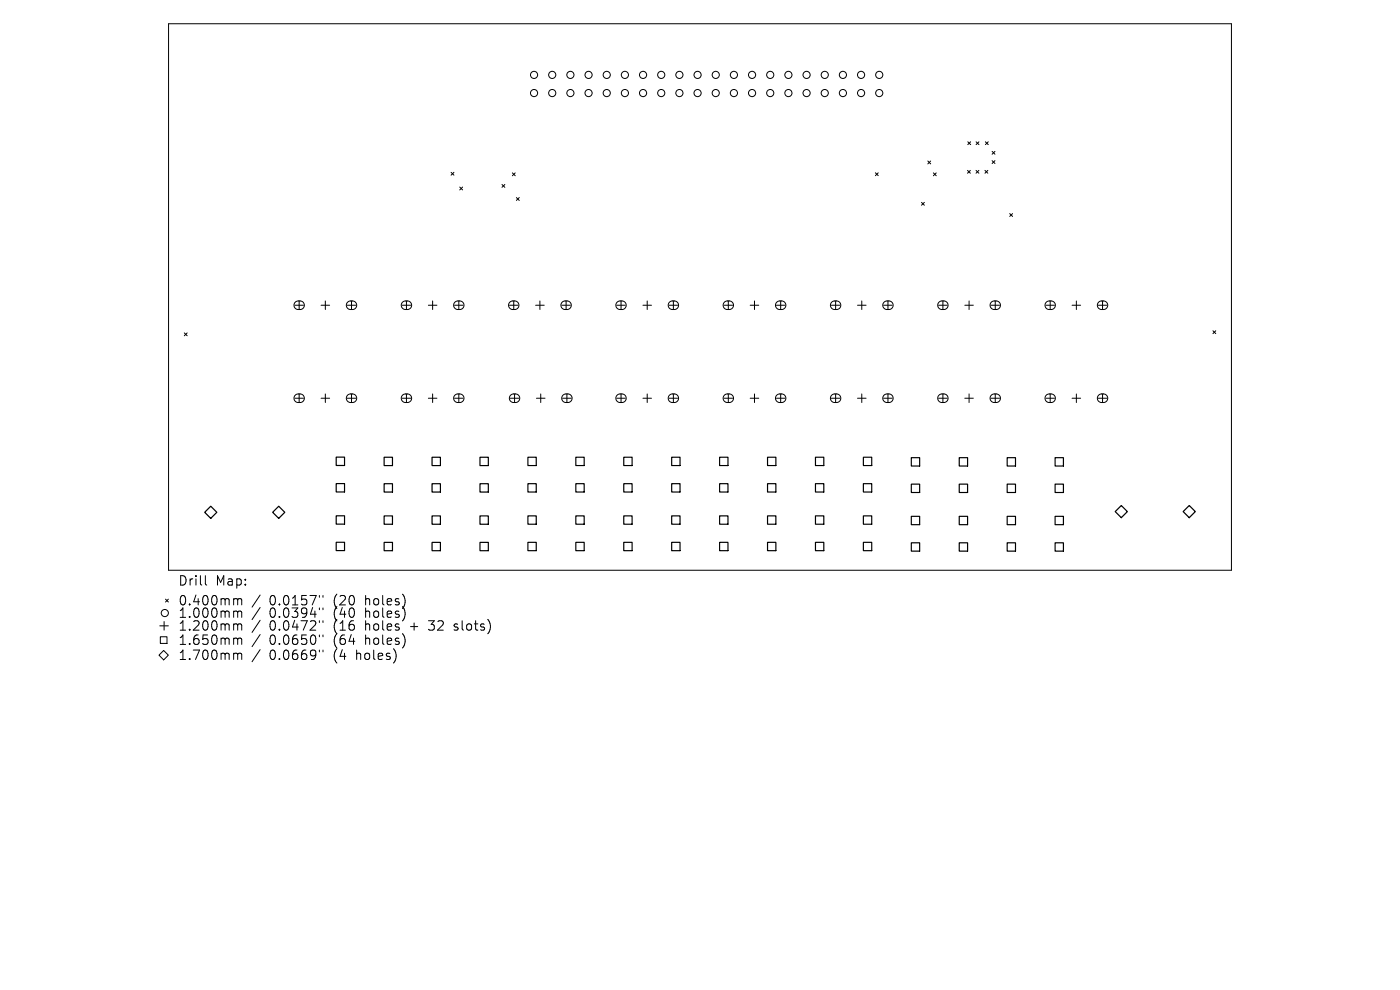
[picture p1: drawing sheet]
<svg xmlns="http://www.w3.org/2000/svg" width="297mm" height="210mm" viewBox="0 0 297 210" stroke-linecap="round" stroke-linejoin="round" font-family="sans-serif">
<defs><g id="words">
<g font-size="2.8">
<text x="37.7" y="124.5">Drill</text>
<text x="45.7" y="124.5">Map:</text>
<text x="37.7" y="128.7">0.400mm</text>
<text x="37.7" y="131.3">1.000mm</text>
<text x="57.2" y="128.7">0.0157&quot;</text>
<text x="57.2" y="131.3">0.0394&quot;</text>
<text x="70.9" y="128.7">(20</text>
<text x="70.9" y="131.3">(40</text>
<text x="77.8" y="128.7">holes)</text>
<text x="77.8" y="131.3">holes)</text>
<text x="37.7" y="134.1">1.200mm</text>
<text x="37.7" y="137.1">1.650mm</text>
<text x="57.2" y="134.1">0.0472&quot;</text>
<text x="57.2" y="137.1">0.0650&quot;</text>
<text x="70.9" y="134.1">(16</text>
<text x="70.9" y="137.1">(64</text>
<text x="77.8" y="134.1">holes</text>
<text x="77.8" y="137.1">holes)</text>
<text x="87.5" y="134.1">+</text>
<text x="91.7" y="134.1">32</text>
<text x="97.2" y="134.1">slots)</text>
<text x="37.7" y="140.3">1.700mm</text>
<text x="57.2" y="140.3">0.0669&quot;</text>
<text x="70.9" y="140.3">(4</text>
<text x="75.9" y="140.3">holes)</text>
</g>
</g></defs>
<g fill="none" stroke="#000" stroke-width=".21">
<path d="M35.8 5h225.4v116h-225.4zM95.7 36.6l.6 .6M96.3 36.6l-.6 .6M97.5 39.7l.6 .6M98.1 39.7l-.6 .6M106.5 39.1l.6 .6M107.1 39.1l-.6 .6M108.7 36.7l.6 .6M109.3 36.7l-.6 .6M185.7 36.7l.6 .6M186.3 36.7l-.6 .6M196.8 34.2l.6 .6"/>
<path d="M197.4 34.2l-.6 .6M198 36.7l.6 .6M198.6 36.7l-.6 .6M205.3 36.1l.6 .7M205.3 30.1l.6 .6M205.9 36.1l-.6 .7M205.9 30.1l-.6 .6M207.1 36.1l.6 .7M207.1 30.1l.6 .6M207.7 36.1l-.6 .7M207.7 30.1l-.6 .6M209 36.1l.6 .7"/>
<path d="M209 30.1l.7 .6M209.6 36.1l-.6 .7M209.7 30.1l-.7 .6M210.5 32.1l.6 .6M210.5 34.1l.6 .6M211.1 32.1l-.6 .6M211.1 34.1l-.6 .6M109.5 41.9l.7 .6M110.2 41.9l-.7 .6M195.5 42.9l.6 .6M196.1 42.9l-.6 .6M214.2 45.3l.6 .6"/>
<path d="M214.8 45.3l-.6 .6M39.1 70.6l.6 .6M39.7 70.6l-.6 .6M62.6 64.8h1.8M62.6 64.1l.4-.2 .7-.1a.91 .91 0 0 1 .9 1 .91 .91 0 0 1-.9 .9h-.4a.91 .91 0 0 1-.9-.6 .91 .91 0 0 1 .2-1zM63.5 63.8v1.9M68.1 64.8h1.8M69 63.8v1.9M73.7 64.8h1.8M73.7 64.1l.4-.2 .7-.1a.91 .91 0 0 1 .9 1 .91 .91 0 0 1-.9 .9h-.4a.91 .91 0 0 1-.9-.6 .91 .91 0 0 1 .2-1zM74.6 63.8v1.9M85.3 64.8h1.8"/>
<path d="M85.4 64.1l.4-.2 .6-.1a.91 .91 0 0 1 .9 1 .91 .91 0 0 1-.9 .9h-.4a.91 .91 0 0 1-.8-.6 .91 .91 0 0 1 .2-1zM86.2 63.8v1.9M90.9 64.8h1.8M91.8 63.8v1.9M96.4 64.8h1.8M96.5 64.1l.4-.2 .6-.1a.91 .91 0 0 1 .9 1 .91 .91 0 0 1-.9 .9h-.4a.91 .91 0 0 1-.8-.6 .91 .91 0 0 1 .2-1zM97.3 63.8v1.9M108.1 64.8h1.8M108.2 64.1l.4-.2 .6-.1a.91 .91 0 0 1 .9 1 .91 .91 0 0 1-.9 .9h-.4a.91 .91 0 0 1-.8-.6 .91 .91 0 0 1 .2-1zM109 63.8v1.9M113.6 64.8h1.9M114.5 63.8v1.9"/>
<path d="M119.2 64.8h1.8M119.3 64.1l.4-.2 .6-.1a.91 .91 0 0 1 .9 1 .91 .91 0 0 1-.9 .9h-.4a.91 .91 0 0 1-.8-.6 .91 .91 0 0 1 .2-1zM120.1 63.8v1.9M130.8 64.8h1.9M130.9 64.1l.4-.2 .6-.1a.91 .91 0 0 1 .9 1 .91 .91 0 0 1-.9 .9h-.3a.91 .91 0 0 1-.9-.6 .91 .91 0 0 1 .2-1zM131.7 63.8v1.9M136.4 64.8h1.8M137.3 63.8v1.9M141.9 64.8h1.9M142 64.1l.4-.2 .6-.1a.91 .91 0 0 1 1 1 .91 .91 0 0 1-1 .9h-.3a.91 .91 0 0 1-.9-.6 .91 .91 0 0 1 .2-1zM142.9 63.8v1.9M153.6 64.8h1.8"/>
<path d="M153.7 64.1l.4-.2 .6-.1a.91 .91 0 0 1 .9 1 .91 .91 0 0 1-.9 .9h-.4a.91 .91 0 0 1-.8-.6 .91 .91 0 0 1 .2-1zM154.5 63.8v1.9M159.2 64.8h1.8M160.1 63.8v1.9M164.7 64.8h1.8M164.8 64.1l.4-.2 .6-.1a.91 .91 0 0 1 .9 1 .91 .91 0 0 1-.9 .9h-.4a.91 .91 0 0 1-.8-.6 .91 .91 0 0 1 .2-1zM165.6 63.8v1.9M176.4 64.8h1.8M176.4 64.1l.4-.2 .7-.1a.91 .91 0 0 1 .9 1 .91 .91 0 0 1-.9 .9h-.4a.91 .91 0 0 1-.9-.6 .91 .91 0 0 1 .2-1zM177.3 63.8v1.9M181.9 64.8h1.8M182.8 63.8v1.9"/>
<path d="M187.5 64.8h1.8M187.5 64.1l.5-.2 .6-.1a.91 .91 0 0 1 .9 1 .91 .91 0 0 1-.9 .9h-.4a.91 .91 0 0 1-.9-.6 .91 .91 0 0 1 .2-1zM188.4 63.8v1.9M199.1 64.8h1.8M199.2 64.1l.4-.2 .6-.1a.91 .91 0 0 1 .9 1 .91 .91 0 0 1-.9 .9h-.4a.91 .91 0 0 1-.8-.6 .91 .91 0 0 1 .2-1zM200 63.8v1.9M204.7 64.8h1.8M205.6 63.8v1.9M210.2 64.8h1.8M210.3 64.1l.4-.2 .6-.1a.91 .91 0 0 1 .9 1 .91 .91 0 0 1-.9 .9h-.4a.91 .91 0 0 1-.8-.6 .91 .91 0 0 1 .2-1zM211.1 63.8v1.9M221.9 64.8h1.8"/>
<path d="M222 64.1l.4-.2 .6-.1a.91 .91 0 0 1 .9 1 .91 .91 0 0 1-.9 .9h-.4a.91 .91 0 0 1-.8-.6 .91 .91 0 0 1 .2-1zM222.8 63.8v1.9M227.4 64.8h1.9M228.3 63.8v1.9M233 64.8h1.8M233.1 64.1l.4-.2 .6-.1a.91 .91 0 0 1 .9 1 .91 .91 0 0 1-.9 .9h-.4a.91 .91 0 0 1-.8-.6 .91 .91 0 0 1 .2-1zM233.9 63.8v1.9M257.3 70.2l.6 .6M257.9 70.2l-.6 .6M62.6 84.5h1.8M62.6 83.8l.4-.2h.7a.91 .91 0 0 1 .9 .9 .91 .91 0 0 1-.9 .9h-.4a.91 .91 0 0 1-.9-.6 .91 .91 0 0 1 .2-1zM63.5 83.6v1.8"/>
<path d="M68.1 84.5h1.8M69 83.6v1.8M73.7 84.5h1.8M73.7 83.8l.4-.2h.7a.91 .91 0 0 1 .9 .9 .91 .91 0 0 1-.9 .9h-.4a.91 .91 0 0 1-.9-.6 .91 .91 0 0 1 .2-1zM74.6 83.6v1.8M85.3 84.5h1.8M85.4 83.8l.4-.2h.6a.91 .91 0 0 1 .9 .9 .91 .91 0 0 1-.9 .9h-.4a.91 .91 0 0 1-.8-.6 .91 .91 0 0 1 .2-1zM86.2 83.6v1.8M90.9 84.5h1.8M91.8 83.6v1.8M96.4 84.5h1.8M96.5 83.8l.4-.2h.6a.91 .91 0 0 1 .9 .9 .91 .91 0 0 1-.9 .9h-.4a.91 .91 0 0 1-.8-.6 .91 .91 0 0 1 .2-1z"/>
<path d="M97.3 83.6v1.8M108.2 84.5h1.9M108.3 83.8l.4-.2h.7a.91 .91 0 0 1 .9 .9 .91 .91 0 0 1-.9 .9h-.4a.91 .91 0 0 1-.9-.6 .91 .91 0 0 1 .2-1zM109.2 83.6v1.8M113.8 84.5h1.8M114.7 83.6v1.8M119.4 84.5h1.8M119.4 83.8l.4-.2h.7a.91 .91 0 0 1 .9 .9 .91 .91 0 0 1-.9 .9h-.4a.91 .91 0 0 1-.9-.6 .91 .91 0 0 1 .2-1zM120.3 83.6v1.8M130.8 84.5h1.9M130.9 83.8l.4-.2h.6a.91 .91 0 0 1 .9 .9 .91 .91 0 0 1-.9 .9h-.3a.91 .91 0 0 1-.9-.6 .91 .91 0 0 1 .2-1zM131.7 83.6v1.8"/>
<path d="M136.4 84.5h1.8M137.3 83.6v1.8M141.9 84.5h1.9M142 83.8l.4-.2h.6a.91 .91 0 0 1 1 .9 .91 .91 0 0 1-1 .9h-.3a.91 .91 0 0 1-.9-.6 .91 .91 0 0 1 .2-1zM142.9 83.6v1.8M153.6 84.5h1.8M153.7 83.8l.4-.2h.6a.91 .91 0 0 1 .9 .9 .91 .91 0 0 1-.9 .9h-.4a.91 .91 0 0 1-.8-.6 .91 .91 0 0 1 .2-1zM154.5 83.6v1.8M159.2 84.5h1.8M160.1 83.6v1.8M164.7 84.5h1.8M164.8 83.8l.4-.2h.6a.91 .91 0 0 1 .9 .9 .91 .91 0 0 1-.9 .9h-.4a.91 .91 0 0 1-.8-.6 .91 .91 0 0 1 .2-1z"/>
<path d="M165.6 83.6v1.8M176.4 84.5h1.8M176.4 83.8l.4-.2h.7a.91 .91 0 0 1 .9 .9 .91 .91 0 0 1-.9 .9h-.4a.91 .91 0 0 1-.9-.6 .91 .91 0 0 1 .2-1zM177.3 83.6v1.8M181.9 84.5h1.8M182.8 83.6v1.8M187.5 84.5h1.8M187.5 83.8l.5-.2h.6a.91 .91 0 0 1 .9 .9 .91 .91 0 0 1-.9 .9h-.4a.91 .91 0 0 1-.9-.6 .91 .91 0 0 1 .2-1zM188.4 83.6v1.8M199.1 84.5h1.8M199.2 83.8l.4-.2h.6a.91 .91 0 0 1 .9 .9 .91 .91 0 0 1-.9 .9h-.4a.91 .91 0 0 1-.8-.6 .91 .91 0 0 1 .2-1zM200 83.6v1.8"/>
<path d="M204.7 84.5h1.8M205.6 83.6v1.8M210.2 84.5h1.8M210.3 83.8l.4-.2h.6a.91 .91 0 0 1 .9 .9 .91 .91 0 0 1-.9 .9h-.4a.91 .91 0 0 1-.8-.6 .91 .91 0 0 1 .2-1zM211.1 83.6v1.8M221.9 84.5h1.8M222 83.8l.4-.2h.6a.91 .91 0 0 1 .9 .9 .91 .91 0 0 1-.9 .9h-.4a.91 .91 0 0 1-.8-.6 .91 .91 0 0 1 .2-1zM222.8 83.6v1.8M227.4 84.5h1.9M228.3 83.6v1.8M233 84.5h1.8M233.1 83.8l.4-.2h.6a.91 .91 0 0 1 .9 .9 .91 .91 0 0 1-.9 .9h-.4a.91 .91 0 0 1-.8-.6 .91 .91 0 0 1 .2-1z"/>
<path d="M233.9 83.6v1.8M33.7 139l1-1 1 1-1 1zM33.9 132.8h1.8M34 135.1h1.4v1.4h-1.4zM34.8 131.9v1.8M35.1 127.1l.6 .6M35.7 127.1l-.6 .6M43.6 122.1v1.7l.3 .3M49.9 127h.2l.3 .3M49.9 129.6h.2l.3 .3M49.9 132.3h.2l.3 .3M49.9 135.4h.2l.3 .2"/>
<path d="M49.9 138.6h.2l.3 .2M50.4 127.3l.3-.3 .5 .1 .1 1.2M50.4 127.3v1M50.4 129.9v1.1M50.4 132.6v1.1M50.4 135.6v1.1M50.4 138.8v1.1M50.4 129.9l.3-.3 .5 .1 .1 1.3M50.4 132.6l.3-.3 .5 .1 .1 1.3M50.4 135.6l.3-.2 .5 .1 .1 1.2M50.4 138.8l.3-.2 .5 .1 .1 1.2M55.2 126.2l-1.7 2.6"/>
<path d="M55.2 128.9l-1.7 2.5M55.2 131.6l-1.7 2.6M55.2 134.6l-1.7 2.6M55.2 137.8l-1.7 2.6M67.8 126.3v.4M67.8 129v.3M67.8 131.7v.4M67.8 134.7v.4M67.8 137.9v.4M68.5 126.3v.4M68.5 129v.3M68.5 131.7v.4"/>
<path d="M68.5 134.7v.4M68.5 137.9v.4M96.3 133.6l.2 .1M96.4 132.4v.5"/>
<circle cx="113.3" cy="15.9" r=".76"/>
<circle cx="113.3" cy="19.7" r=".76"/>
<circle cx="117.2" cy="15.9" r=".76"/>
<circle cx="117.2" cy="19.7" r=".76"/>
<circle cx="121" cy="15.9" r=".76"/>
<circle cx="121" cy="19.7" r=".76"/>
<circle cx="124.9" cy="15.9" r=".76"/>
<circle cx="124.9" cy="19.7" r=".76"/>
<circle cx="128.7" cy="15.9" r=".76"/>
<circle cx="128.7" cy="19.7" r=".76"/>
<circle cx="132.6" cy="15.9" r=".76"/>
<circle cx="132.6" cy="19.7" r=".76"/>
<circle cx="136.4" cy="15.9" r=".76"/>
<circle cx="136.4" cy="19.7" r=".76"/>
<circle cx="140.3" cy="15.9" r=".76"/>
<circle cx="140.3" cy="19.7" r=".76"/>
<circle cx="144.1" cy="15.9" r=".76"/>
<circle cx="144.1" cy="19.7" r=".76"/>
<circle cx="148" cy="15.9" r=".76"/>
<circle cx="148" cy="19.7" r=".76"/>
<circle cx="151.8" cy="15.9" r=".76"/>
<circle cx="151.8" cy="19.7" r=".76"/>
<circle cx="155.7" cy="15.9" r=".76"/>
<circle cx="155.7" cy="19.7" r=".76"/>
<circle cx="159.5" cy="15.9" r=".76"/>
<circle cx="159.5" cy="19.7" r=".76"/>
<circle cx="163.4" cy="15.9" r=".76"/>
<circle cx="163.4" cy="19.7" r=".76"/>
<circle cx="167.3" cy="15.9" r=".76"/>
<circle cx="167.3" cy="19.7" r=".76"/>
<circle cx="171.1" cy="15.9" r=".76"/>
<circle cx="171.1" cy="19.7" r=".76"/>
<circle cx="175" cy="15.9" r=".76"/>
<circle cx="175" cy="19.7" r=".76"/>
<circle cx="178.8" cy="15.9" r=".76"/>
<circle cx="178.8" cy="19.7" r=".76"/>
<circle cx="182.7" cy="15.9" r=".76"/>
<circle cx="182.7" cy="19.7" r=".76"/>
<circle cx="186.5" cy="15.9" r=".76"/>
<circle cx="186.5" cy="19.7" r=".76"/>
<circle cx="35" cy="130" r=".76"/>
</g>
<g fill="none" stroke="#000" stroke-width=".25">
<path d="M71.3 97h1.8v1.7h-1.8zM81.5 97h1.8v1.8h-1.8zM91.7 97h1.7v1.8h-1.7zM101.8 97h1.8v1.8h-1.8zM112 97h1.8v1.8h-1.8zM122.2 97h1.7v1.8h-1.7zM132.3 97h1.8v1.8h-1.8zM142.5 97h1.8v1.8h-1.8zM152.7 97h1.7v1.8h-1.7zM162.8 97h1.8v1.8h-1.8zM173 97h1.8v1.8h-1.8zM183.2 97h1.7v1.8h-1.7z"/>
<path d="M193.3 97.1h1.8v1.8h-1.8zM203.5 97.1h1.8v1.8h-1.8zM213.7 97.1h1.7v1.8h-1.7zM223.8 97.1h1.8v1.8h-1.8zM71.3 102.6h1.8v1.8h-1.8zM71.3 109.4h1.8v1.8h-1.8zM71.3 115h1.8v1.8h-1.8zM81.5 102.6h1.8v1.8h-1.8zM81.5 109.4h1.8v1.8h-1.8zM81.5 115.1h1.8v1.7h-1.8zM91.7 102.6h1.7v1.8h-1.7zM91.7 109.4h1.7v1.8h-1.7z"/>
<path d="M91.7 115.1h1.7v1.7h-1.7zM101.8 102.6h1.8v1.8h-1.8zM101.8 109.4h1.8v1.8h-1.8zM101.8 115.1h1.8v1.7h-1.8zM112 102.6h1.8v1.8h-1.8zM112 109.4h1.8v1.8h-1.8zM112 115h1.8v1.8h-1.8zM122.2 102.6h1.7v1.8h-1.7zM122.2 109.4h1.7v1.8h-1.7zM122.2 115h1.7v1.8h-1.7zM132.3 102.6h1.8v1.8h-1.8zM132.3 109.4h1.8v1.8h-1.8z"/>
<path d="M132.3 115h1.8v1.8h-1.8zM142.5 102.6h1.8v1.8h-1.8zM142.5 109.4h1.8v1.8h-1.8zM142.5 115h1.8v1.8h-1.8zM152.7 102.6h1.7v1.8h-1.7zM152.7 109.4h1.7v1.8h-1.7zM152.7 115h1.7v1.8h-1.7zM162.8 102.6h1.8v1.8h-1.8zM162.8 109.4h1.8v1.8h-1.8zM162.8 115h1.8v1.8h-1.8zM173 102.6h1.8v1.8h-1.8zM173 109.4h1.8v1.8h-1.8z"/>
<path d="M173 115h1.8v1.8h-1.8zM183.2 102.6h1.7v1.8h-1.7zM183.2 109.4h1.7v1.8h-1.7zM183.2 115h1.7v1.8h-1.7zM193.3 102.7h1.8v1.8h-1.8zM193.3 109.5h1.8v1.8h-1.8zM193.3 115.1h1.8v1.8h-1.8zM203.5 102.7h1.8v1.8h-1.8zM203.5 109.5h1.8v1.8h-1.8zM203.5 115.1h1.8v1.8h-1.8zM213.7 102.7h1.7v1.8h-1.7zM213.7 109.5h1.7v1.8h-1.7z"/>
<path d="M213.7 115.1h1.7v1.8h-1.7zM223.8 102.7h1.8v1.8h-1.8zM223.8 109.5h1.8v1.8h-1.8zM223.8 115.1h1.8v1.8h-1.8z"/>
</g>
<path d="M43.4 108.7l1.3-1.3 1.3 1.3-1.3 1.3zM57.8 108.7l1.3-1.3 1.3 1.3-1.3 1.3zM236.6 108.5l1.3-1.3 1.3 1.3-1.3 1.3zM251 108.5l1.3-1.3 1.3 1.3-1.3 1.3z" fill="none" stroke="#000" stroke-width=".26"/>
<use href="#words"/>
</svg>
